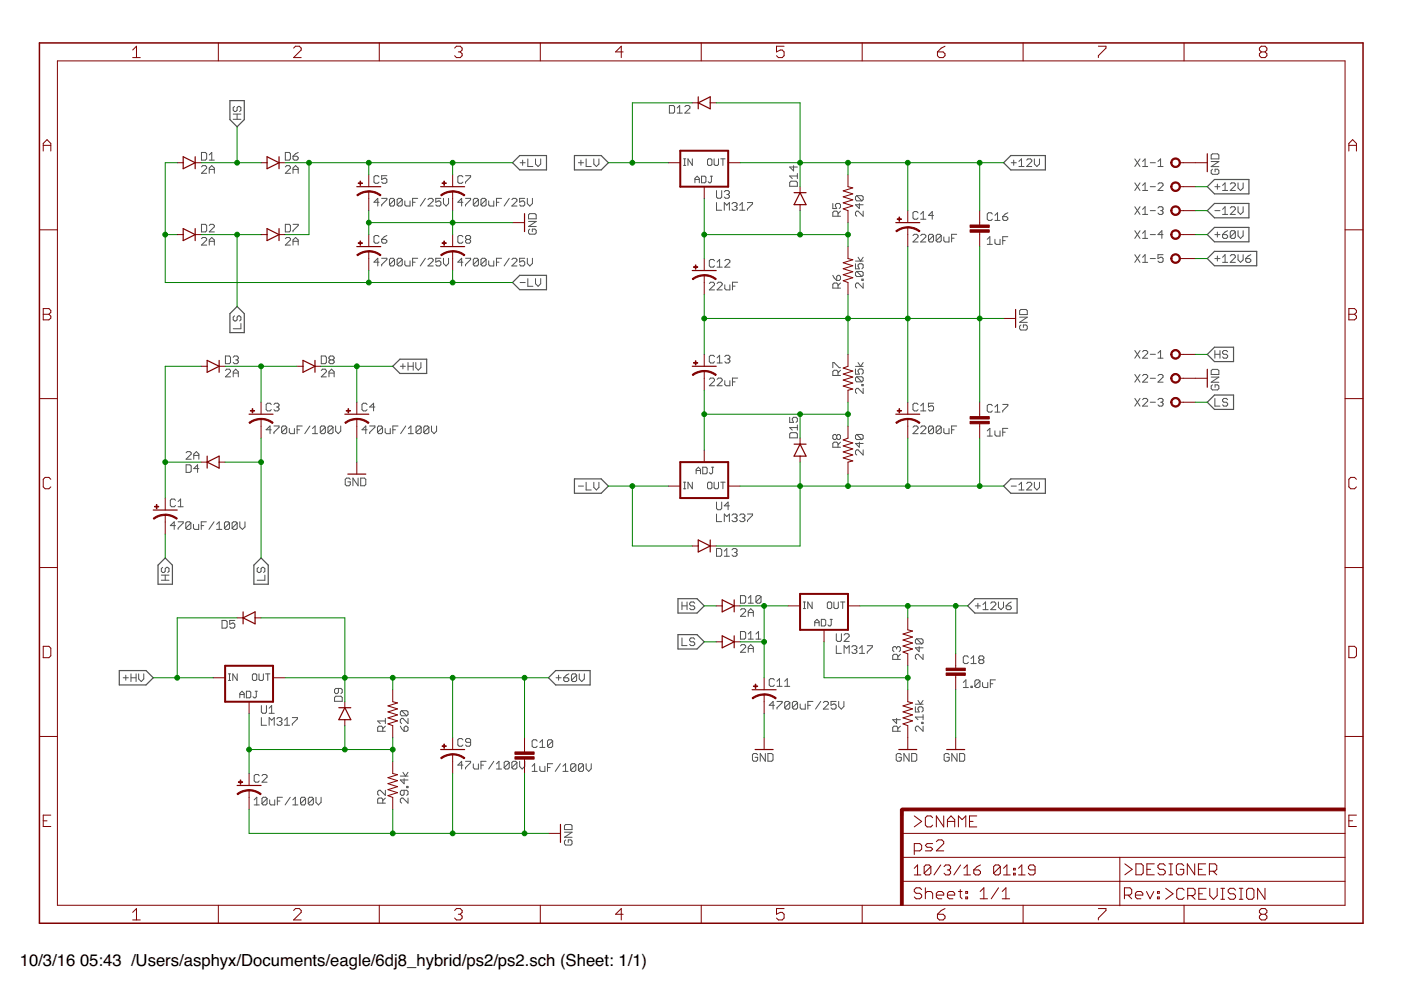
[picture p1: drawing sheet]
<svg xmlns="http://www.w3.org/2000/svg" width="297mm" height="210mm" viewBox="0 0 297 210" stroke-linecap="round" stroke-linejoin="round" font-family="sans-serif">
<defs><g id="words">
<g font-size="3.5">
<text x="4.2" y="204.7">10/3/16</text>
<text x="17" y="204.7">05:43 /Users/asphyx/Documents/eagle/6dj8_hybrid/ps2/ps2.sch (Sheet: 1/1)</text>
</g>
</g></defs>
<g fill="none" stroke="#505050" stroke-width=".21">
<path d="M42.7 35.4l.3-.3h.5l.3 .3v.2l-1.1 1.1h1.1M42.7 32.3h.8l.3 .3v1.1l-.3 .3h-.8zM44.4 36.7v-1.1l.5-.5 .5 .5v1.1M44.4 35.9h1M44.4 34h1M44.4 32.9l.5-.6v1.7M49.4 25.3h1.7M49.4 24.2h1.7M49.7 22.6l-.3 .2v.6l.3 .2h.3l.3-.2v-.6l.2-.2h.3l.3 .2v.6l-.3 .2M50.3 24.2v1.1M60.5 35.4l.3-.3h.5l.3 .3v.2l-1.1 1.1h1.1M60.5 32.3h.8l.3 .3v1.1l-.3 .3h-.8z"/>
<path d="M62.1 35.9h1.1M62.1 33.1h.8l.3 .3v.3l-.3 .3h-.5l-.3-.3zM62.1 36.7v-1.1l.6-.5 .5 .5v1.1M63.2 32.3l-1.1 .8M80.4 37.5l-.3-.2h-.5l-.3 .2v1.1l.3 .3h.5l.3-.3M82 37.3h-1.1v.8l.8-.3 .3 .3v.5l-.3 .3h-.5l-.3-.3M98.1 37.5l-.2-.2h-.6l-.2 .2v1.1l.2 .3h.6l.2-.3M98.7 37.3h1.1v.2l-1.1 1.1v.3M110.3 34.5h1.1M110.8 34v1.1M111.9 33.7v1.6h1.1M113.5 33.7v1.1l.6 .5 .5-.5v-1.1"/>
<path d="M122.6 34.5h1.1M123.2 34v1.1M124.3 33.7v1.6h1M125.9 33.7v1.1l.5 .5 .6-.5v-1.1M141.9 22.4h.8l.3 .2v1.1l-.3 .3h-.8zM143.6 24h1.1M143.6 22.9l.5-.5v1.6M144.9 35.1h.5M144.9 33.7h.5M145.2 33.7v1.4M145.2 22.6l.3-.2h.5l.3 .2v.3l-1.1 1.1h1.1M146.8 33.7v1.4l-.9-1.4v1.4"/>
<path d="M147.3 38.8v-1l.5-.4 .5 .4v1M147.3 38.1h1M148.7 37.4h.7l.3 .2v.9l-.3 .3h-.7zM150 33.9l.2-.2h.5l.2 .2v.9l-.2 .3h-.5l-.2-.3zM150.6 37.4h.5M150.8 37.4v1.1l-.2 .3-.5-.3M151.4 33.7v1.1l.2 .3h.5l.2-.3v-1.1M152.8 33.7h.9M153.3 33.7v1.4M167.7 38.4h1.1l.3 .3v.8h-1.7v-.8zM168.3 35.1v1.1l-.9-.8h1.7M169.1 36.8v1.1"/>
<path d="M169.1 37.3h-1.7l.6 .6M214.4 34.5h1.1M214.9 34v1.1M216 35.3h1.1M216 34.2l.6-.5v1.6M217.7 34l.2-.3h.6l.3 .3v.2l-1.1 1.1h1.1M219.3 33.7v1.1l.5 .5 .6-.5v-1.1M240.6 33.7l1.1 1.6M240.6 38.8l1.1 1.6M241.7 33.7l-1.1 1.6M241.7 38.8l-1.1 1.6M242.3 35.3h1"/>
<path d="M242.3 34.2l.5-.5v1.6M242.3 39.3l.5-.5v1.6M243.9 34.5h1.1M243.9 39.6h1.1M245.5 35.3h1.1M245.5 39l.3-.2h.5l.3 .2v.3l-1.1 1.1h1.1M245.5 34.2l.6-.5v1.6M256.8 32.9l.3-.3h1l.3 .3v.8h-1.6zM256.8 34.2h1.6l-1.6 1.1h1.6M257.1 35.9l-.3 .3v.5l.3 .3h1l.3-.3v-.5l-.3-.3h-.5v.5M257.6 39.6h1.1M258.1 39v1.1"/>
<path d="M259.2 39.3l.5-.5v1.6M260.8 39l.3-.2h.6l.2 .2v.3l-1.1 1.1h1.1M262.5 38.8v1.1l.5 .5 .6-.5v-1.1M42.7 47.6h.8l.3 .2v1.1l-.3 .3h-.8zM42.7 50.6l.3-.2h.5l.3 .2v.3l-1.1 1.1h1.1M44.4 52v-1.1l.5-.5 .5 .5v1.1M44.4 47.8l.2-.2h.6l.2 .2v.3l-1 1.1h1M44.4 51.2h1M60.5 47.6h.8l.3 .2v1.1l-.3 .3h-.8zM60.5 50.6l.3-.2h.5l.3 .2v.3l-1.1 1.1h1.1M62.1 47.6h1.1v.2l-1.1 1.1v.3M62.1 52v-1.1l.6-.5 .5 .5v1.1"/>
<path d="M62.1 51.2h1.1M80.4 42.9h-1.1l.8-.8v1.6M80.4 55.6h-1.1l.8-.8v1.6M80.4 50.2l-.3-.3h-.5l-.3 .3v1.1l.3 .3h.5l.3-.3M80.9 42.1h1.1v.2l-1.1 1.1v.3M80.9 50.8h.8l.3 .2v.3l-.3 .3h-.5l-.3-.3zM80.9 54.8h1.1v.2l-1.1 1.1v.3M82 49.9l-.5 .3-.6 .6M83.7 42.3l-.3-.2h-.6l-.2 .2v1.1M83.7 55l-.3-.2h-.6l-.2 .2v1.1M83.7 42.3v1.1l-.3 .3h-.6l-.2-.3M83.7 55v1.1l-.3 .3h-.6l-.2-.3"/>
<path d="M83.7 42.3l-1.1 1.1M83.7 55l-1.1 1.1M85.3 42.3l-.3-.2h-.5l-.3 .2v1.1M85.3 42.3v1.1l-.3 .3h-.5l-.3-.3M85.3 55l-.3-.2h-.5l-.3 .2v1.1M85.3 55v1.1l-.3 .3h-.5l-.3-.3M85.3 42.3l-1.1 1.1M85.3 55l-1.1 1.1M85.8 42.6v.8l.3 .3h.8v-1.1M85.8 55.3v.8l.3 .3h.8v-1.1M87.5 42.9h.5M87.5 55.6h.5"/>
<path d="M88.6 42.1h-1.1v1.6M88.6 54.8h-1.1v1.6M90.2 42.1l-1.1 1.6M90.2 54.8l-1.1 1.6M90.7 42.3l.3-.2h.6l.2 .2v.3l-1.1 1.1h1.1M90.7 55l.3-.2h.6l.2 .2v.3l-1.1 1.1h1.1M93.5 42.1h-1.1v.8l.5-.3h.3l.3 .3v.5l-.3 .3h-.6l-.2-.3M93.5 54.8h-1.1v.8l.5-.3h.3l.3 .3v.5l-.3 .3h-.6l-.2-.3M94 42.1v1.1l.6 .5 .5-.5v-1.1M94 54.8v1.1l.6 .5 .5-.5v-1.1M98.1 42.9h-1l.8-.8v1.6M98.1 55.6h-1l.8-.8v1.6"/>
<path d="M98.1 50.2l-.2-.3h-.6l-.2 .3v1.1l.2 .3h.6l.2-.3M98.7 42.1h1.1v.2l-1.1 1.1v.3M98.7 54.8h1.1v.2l-1.1 1.1v.3M99 50.8l-.3-.3v-.3l.3-.3h.5l.3 .3v.3l-.3 .3M99 50.8l-.3 .2v.3l.3 .3h.5l.3-.3v-.3l-.3-.2M99 50.8h.5M101.4 42.3l-.2-.2h-.6l-.2 .2v1.1M101.4 42.3v1.1l-.2 .3h-.6l-.2-.3M101.4 55l-.2-.2h-.6l-.2 .2v1.1M101.4 55v1.1l-.2 .3h-.6l-.2-.3M101.4 42.3l-1 1.1M101.4 55l-1 1.1"/>
<path d="M103.1 42.3l-.3-.2h-.5l-.3 .2v1.1M103.1 42.3v1.1l-.3 .3h-.5l-.3-.3M103.1 55l-.3-.2h-.5l-.3 .2v1.1M103.1 55v1.1l-.3 .3h-.5l-.3-.3M103.1 42.3l-1.1 1.1M103.1 55l-1.1 1.1M103.6 42.6v.8l.3 .3h.8v-1.1M103.6 55.3v.8l.3 .3h.8v-1.1M105.3 42.9h.5M105.3 55.6h.5M106.3 42.1h-1v1.6M106.3 54.8h-1v1.6"/>
<path d="M108 42.1l-1.1 1.6M108 54.8l-1.1 1.6M108.5 42.3l.3-.2h.5l.3 .2v.3l-1.1 1.1h1.1M108.5 55l.3-.2h.5l.3 .2v.3l-1.1 1.1h1.1M110.3 59.9h1.1M111.3 42.1h-1.1v.8l.5-.3h.3l.3 .3v.5l-.3 .3h-.6l-.2-.3M111.3 54.8h-1.1v.8l.5-.3h.3l.3 .3v.5l-.3 .3h-.6l-.2-.3M111.8 42.1v1.1l.5 .5 .6-.5v-1.1M111.8 54.8v1.1l.5 .5 .6-.5v-1.1M111.9 59.1v1.6h1.1M112.1 46.9h1.6l-1.6 1.1h1.6M112.3 48.6l-.2 .3v.5l.2 .3h1.1l.3-.3v-.5l-.3-.3h-.5v.5"/>
<path d="M112.3 45.3h1.1l.3 .3v.8h-1.6v-.8zM113.5 59.1v1.1l.6 .5 .5-.5v-1.1M151.5 55.3l-.3-.3h-.5l-.3 .3v1.1l.3 .2h.5l.3-.2M151.9 40.4v1.4l.3 .2h.5l.3-.2v-1.4M151.9 42.9v1.7h1.1M152 56.6h1.1M152 55.6l.6-.6v1.6M153.6 44.6v-1.7l.5 .6 .5-.6v1.7M153.6 40.7l.2-.3h.6l.2 .3v.3l-.2 .2M153.7 55.3l.2-.3h.6l.2 .3v.3l-1 1h1M154.1 41.2h.3M154.4 41.2l.2 .3v.3l-.2 .2h-.6l-.2-.2"/>
<path d="M155.2 43.2l.3-.3h.5l.3 .3v.3l-.3 .3M155.7 43.8h.3M156 43.8l.3 .2v.3l-.3 .3h-.5l-.3-.3M156.4 59.8h-1.1v1.7M156.8 44.6h1.1M156.8 43.5l.6-.6v1.7M158.5 42.9h1.1v.3l-1.1 1.1v.3M176.6 43.1v1.1h.8l-.3-.5v-.3l.3-.3h.5l.3 .3v.5l-.3 .3M176.6 58.4l.8 1.1M177.4 58.6l.3-.2h.2l.3 .2v.6l-.3 .3h-.5zM177.7 45.8v-.8l-.3-.2h-.6l-.2 .2v.8h1.6M178.2 44.8l-.5 .5"/>
<path d="M181.4 55.9v1.1h.8l-.3-.5v-.3l.3-.3h.5l.3 .3v.5l-.3 .3M181.4 55.4h1.6M181.7 41.5h1l.3 .3v.5l-.3 .3M181.7 57.6h1l.3 .2v.6l-.3 .2M181.7 41.5l-.3 .3v.5l.3 .3h1M181.7 57.6l-.3 .2v.6l.3 .2h1M181.7 41.5l1 1.1M181.7 57.6l1 1M181.9 54.5l.6 .9 .5-.9M182.2 43.1v1.1l-.8-.8h1.6M182.7 59.2h.3v.3h-.3zM183 44.8v1l-1.1-1h-.2l-.3 .2v.6l.3 .2"/>
<path d="M193.6 50l.2-.3h.6l.2 .3v.2l-1 1.1h1M194.6 45.1l-.2-.2h-.6l-.2 .2v1.1l.2 .3h.6l.2-.3M195.2 50l.3-.3h.5l.3 .3v.2l-1.1 1.1h1.1M195.2 46.5h1.1M195.2 45.4l.5-.5v1.6M197.9 50l-.2-.3h-.6l-.3 .3v1M197.9 50v1l-.2 .3h-.6l-.3-.3M197.9 50l-1.1 1M197.9 45.7h-1.1l.9-.8v1.6M199.6 50l-.3-.3h-.5l-.3 .3v1M199.6 50v1l-.3 .3h-.5l-.3-.3M199.6 50l-1.1 1"/>
<path d="M200.1 50.2v.8l.3 .3h.8v-1.1M201.8 50.5h.5M202.8 49.7h-1v1.6M209.3 50.7l.6-.5v1.6M209.3 51.8h1.1M210.4 45.4l-.3-.3h-.5l-.3 .3v1.1l.3 .2h.5l.3-.2M210.9 50.7v.8l.3 .3h.8v-1.1M210.9 46.7h1.1M210.9 45.7l.6-.6v1.6M212.6 45.9h.8l.3 .3v.3l-.3 .2h-.5l-.3-.2zM212.6 51h.5M213.7 50.2h-1.1v1.6"/>
<path d="M213.7 45.1l-.6 .3-.5 .5M240.6 43.8l1.1 1.7M240.6 48.9l1.1 1.6M240.6 54l1.1 1.6M241.7 43.8l-1.1 1.7M241.7 48.9l-1.1 1.6M241.7 54l-1.1 1.6M242.3 55.6h1M242.3 40.4h1M242.3 44.4l.5-.6v1.7M242.3 49.5l.5-.6v1.6M242.3 54.5l.5-.5v1.6"/>
<path d="M242.3 45.5h1M242.3 50.5h1M243.9 44.7h1.1M243.9 49.7h1.1M243.9 54.8h1.1M245.5 44.1l.3-.3h.5l.3 .3v.3l-.3 .3M246.1 44.7h.2M246.3 44.7l.3 .2v.3l-.3 .3h-.5l-.3-.3M246.6 54h-1.1v.8l.6-.3h.2l.3 .3v.6l-.3 .2h-.5l-.3-.2M246.6 49.7h-1.1l.8-.8v1.6M257.6 44.7h1.1M257.6 49.7h1.1"/>
<path d="M257.6 54.8h1.1M258.1 49.2v1.1M258.1 54.3v1.1M259.2 55.6h1.1M259.2 40.4h1.1M259.2 45.5h1.1M259.2 49.7h.8l.3 .3v.3l-.3 .2h-.5l-.3-.2zM259.2 44.4l.5-.6v1.7M259.2 54.5l.5-.5v1.6M260.3 48.9l-.6 .3-.5 .5M260.8 54.3l.3-.3h.6l.2 .3v.2l-1.1 1.1h1.1M260.8 44.1l.3-.3h.6l.2 .3v.3l-1.1 1.1h1.1"/>
<path d="M261.9 49.2v1.1l-.2 .2h-.6l-.3-.2M261.9 49.2l-.2-.3h-.6l-.3 .3v1.1M261.9 49.2l-1.1 1.1M262.5 43.8v1.1l.5 .6 .6-.6v-1.1M262.5 48.9v1.1l.5 .5 .6-.5v-1.1M262.5 54v1.1l.5 .5 .6-.5v-1.1M264.1 54.8h.8l.3 .3v.3l-.3 .2h-.5l-.3-.2zM265.2 54l-.6 .3-.5 .5M47.8 78.5l.3-.2h.5l.3 .2v.3l-1.1 1.1h1.1M47.8 75.5h.8l.3 .3v1l-.3 .3h-.8zM49.4 75.8l.3-.3h.5l.3 .3v.2l-.3 .3M49.4 79.9v-1.1l.6-.5 .5 .5v1.1"/>
<path d="M49.4 79.1h1.1M49.7 67l-.3 .2v.6l.3 .3h.3l.3-.3v-.6l.2-.2h.3l.3 .2v.6l-.3 .3M50 76.3h.2M50.2 76.3l.3 .3v.2l-.3 .3h-.5l-.3-.3M51.1 68.6v1.1h-1.7M68.1 78.5l.3-.2h.5l.3 .2v.3l-1.1 1.1h1.1M68.1 75.5h.8l.3 .3v1l-.3 .3h-.8zM69.7 79.1h1.1M69.7 79.9v-1.1l.6-.5 .5 .5v1.1M70 76.3l-.3-.3v-.2l.3-.3h.6l.2 .3v.2l-.2 .3M70 76.3l-.3 .3v.2l.3 .3h.6l.2-.3v-.2l-.2-.3M70 76.3h.6"/>
<path d="M84.9 77.7h1.1M85.4 77.1v1.1M86.5 76.9v1.6M86.5 77.7h1.1M87.6 76.9v1.6M88.2 76.9v1l.5 .6 .5-.6v-1M150.4 60.1l.3-.3h.5l.3 .3v.3l-1.1 1.1h1.1M151.5 75.6l-.3-.3h-.5l-.3 .3v1.1l.3 .3h.5l.3-.3M152 60.1l.3-.3h.5l.3 .3v.3l-1.1 1.1h1.1M152 75.9l.6-.6v1.7M152 77h1.1M153.7 60.4v.8l.2 .3h.8v-1.1"/>
<path d="M153.7 75.6l.2-.3h.6l.2 .3v.3l-.2 .2M154.2 76.1h.3M154.5 76.1l.2 .3v.3l-.2 .3h-.6l-.2-.3M155.3 60.7h.6M176.6 78v-1.1h.2l1.1 1.1h.3M177.7 61.1v-.8l-.3-.3h-.6l-.2 .3v.8h1.6M177.7 79.6v-.8l-.3-.3h-.6l-.2 .3v.8h1.6M178.2 60l-.5 .5M178.2 78.5l-.5 .6M181.4 78.2v1.1h.8l-.3-.5v-.3l.3-.3h.5l.3 .3v.6l-.3 .2M181.4 77.7h1.6M181.7 79.9h1l.3 .3v.5l-.3 .3"/>
<path d="M181.7 79.9l-.3 .3v.5l.3 .3h1M181.7 79.9l1 1.1M181.9 76.9l.6 .8 .5-.8M183 60v1.1l-1.1-1.1h-.2l-.3 .3v.5l.3 .3M216.2 67.2h1.6l-1.6 1.1h1.6M216.5 68.9l-.3 .3v.5l.3 .3h1l.3-.3v-.5l-.3-.3h-.5v.5M216.5 65.6h1l.3 .3v.8h-1.6v-.8zM240.6 74.3l1.1 1.6M240.6 79.4l1.1 1.6M241.7 74.3l-1.1 1.6M241.7 79.4l-1.1 1.6M242.3 79.7l.2-.3h.6l.2 .3v.2l-1 1.1h1"/>
<path d="M242.3 74.6l.2-.3h.6l.2 .3v.3l-1 1h1M243.9 75.1h1.1M245.5 79.7l.3-.3h.5l.3 .3v.2l-1.1 1.1h1.1M245.5 74.9l.6-.6v1.6M245.5 75.9h1.1M256.8 79.9h1.6l-1.6 1.1h1.6M257.1 78.3h1l.3 .3v.8h-1.6v-.8zM257.6 74.3v1.6M257.6 75.1h1.1M258.7 74.3v1.6M260.3 74.6l-.3-.3h-.5l-.3 .3v.3l.3 .2h.5l.3 .3v.3l-.3 .2h-.5l-.3-.2M39.5 96l.2-.2h.6l.2 .2v.3l-1 1.1h1"/>
<path d="M39.5 98.6h.8l.2 .2v1.1l-.2 .3h-.8zM41.1 97.4v-1.1l.5-.5 .6 .5v1.1M41.1 96.6h1.1M42.2 99.4h-1.1l.8-.8v1.6M57.5 91.1h-1.1l.9-.8v1.6M57.5 85.8l-.2-.3h-.6l-.3 .3v1l.3 .3h.6l.2-.3M58.1 90.3h1.1v.3l-1.1 1.1v.2M58.1 85.8l.2-.3h.6l.3 .3v.2l-.3 .3M58.6 86.3h.3M58.9 86.3l.3 .3v.2l-.3 .3h-.6l-.2-.3M60.8 90.6l-.3-.3h-.5l-.3 .3v1.1M60.8 90.6v1.1l-.3 .2h-.5l-.3-.2"/>
<path d="M60.8 90.6l-1.1 1.1M61.3 90.8v.9l.3 .2h.8v-1.1M63 91.1h.5M64.1 90.3h-1.1v1.6M65.7 90.3l-1.1 1.6M66.3 91.9h1M66.3 90.8l.5-.5v1.6M69 90.6l-.3-.3h-.5l-.3 .3v1.1M69 90.6v1.1l-.3 .2h-.5l-.3-.2M69 90.6l-1.1 1.1M70.6 90.6l-.3-.3h-.5l-.3 .3v1.1M70.6 90.6v1.1l-.3 .2h-.5l-.3-.2"/>
<path d="M70.6 90.6l-1.1 1.1M71.2 90.3v1.1l.5 .5 .5-.5v-1.1M77.8 91.1h-1l.8-.8v1.6M77.8 85.8l-.2-.3h-.6l-.2 .3v1l.2 .3h.6l.2-.3M78.4 90.3h1.1v.3l-1.1 1.1v.2M79.5 86.3h-1.1l.8-.8v1.6M81.1 90.6l-.3-.3h-.5l-.3 .3v1.1M81.1 90.6v1.1l-.3 .2h-.5l-.3-.2M81.1 90.6l-1.1 1.1M81.7 90.8v.9l.2 .2h.8v-1.1M83.3 91.1h.5M84.4 90.3h-1.1v1.6"/>
<path d="M86 90.3l-1.1 1.6M86.6 91.9h1.1M86.6 90.8l.5-.5v1.6M89.3 90.6l-.3-.3h-.5l-.3 .3v1.1M89.3 90.6v1.1l-.3 .2h-.5l-.3-.2M89.3 90.6l-1.1 1.1M90.9 90.6l-.2-.3h-.6l-.2 .3v1.1M90.9 90.6v1.1l-.2 .2h-.6l-.2-.2M90.9 90.6l-1 1.1M91.5 90.3v1.1l.5 .5 .6-.5v-1.1M147.6 99.8h.9M149 99.1h.7l.2 .2v.9l-.2 .3h-.7z"/>
<path d="M150.4 80.4l.3-.2h.5l.3 .2v.3l-1.1 1.1h1.1M150.9 99.1h.4M151.1 99.1v1.1l-.2 .3-.5-.3M152 80.4l.3-.2h.5l.3 .2v.3l-1.1 1.1h1.1M153.7 80.7v.8l.2 .3h.8v-1.1M155.3 81h.6M156.4 80.2h-1.1v1.6M167.4 88.5v1.1h.9l-.3-.6v-.2l.3-.3h.5l.3 .3v.5l-.3 .3M167.7 91.7h1.1l.3 .3v.8h-1.7v-.8zM169.1 90.1v1.1M169.1 90.7h-1.7l.6 .5M177.4 92.4l-.3-.3h-.3l-.2 .3v.5l.2 .3h.3l.3-.3"/>
<path d="M177.4 92.4l.3-.3h.2l.3 .3v.5l-.3 .3h-.2l-.3-.3M177.4 92.4v.5M177.7 94.8v-.8l-.3-.3h-.6l-.2 .3v.8h1.6M178.2 93.7l-.5 .6M181.7 92.1h1l.3 .3v.5l-.3 .3M181.7 92.1l-.3 .3v.5l.3 .3h1M181.7 92.1l1 1.1M182.2 93.7v1.1l-.8-.8h1.6M182.7 81.5h.3v.3h-.3zM183 82.3v1.1l-1.1-1.1h-.2l-.3 .3v.5l.3 .3M183 95.4v1.1l-1.1-1.1h-.2l-.3 .3v.5l.3 .3M193.6 90.6l.2-.3h.6l.2 .3v.2l-1 1.1h1"/>
<path d="M194.6 85.8l-.2-.3h-.6l-.2 .3v1l.2 .3h.6l.2-.3M195.2 90.6l.3-.3h.5l.3 .3v.2l-1.1 1.1h1.1M195.2 87.1h1.1M195.2 86l.5-.5v1.6M197.9 90.6l-.2-.3h-.6l-.3 .3v1.1M197.9 90.6v1.1l-.2 .2h-.6l-.3-.2M197.9 85.5h-1.1v.8l.6-.3h.3l.2 .3v.5l-.2 .3h-.6l-.3-.3M197.9 90.6l-1.1 1.1M199.6 90.6l-.3-.3h-.5l-.3 .3v1.1M199.6 90.6v1.1l-.3 .2h-.5l-.3-.2M199.6 90.6l-1.1 1.1M200.1 90.8v.9l.3 .2h.8v-1.1"/>
<path d="M201.8 91.1h.5M202.8 90.3h-1v1.6M209.3 91.4l.6-.6v1.7M209.3 92.5h1.1M210.4 86l-.3-.3h-.5l-.3 .3v1.1l.3 .3h.5l.3-.3M210.9 91.4v.8l.3 .3h.8v-1.1M210.9 86.3l.6-.6v1.7M210.9 87.4h1.1M212.6 85.7h1.1v.3l-1.1 1.1v.3M212.6 91.6h.5M213.7 90.8h-1.1v1.7M240.6 84.5l1.1 1.6"/>
<path d="M241.7 84.5l-1.1 1.6M242.3 84.8l.2-.3h.6l.2 .3v.2l-1 1.1h1M243.9 80.2h1.1M243.9 85.3h1.1M245.5 84.8l.3-.3h.5l.3 .3v.2l-.3 .3M246.1 85.3h.2M246.3 85.3l.3 .3v.2l-.3 .3h-.5l-.3-.3M257.1 81.6l-.3 .3v.5l.3 .3h1l.3-.3v-.5l-.3-.3h-.5v.5M257.6 84.5v1.6h1.1M260.3 84.8l-.3-.3h-.5l-.3 .3v.2l.3 .3h.5l.3 .3v.2l-.3 .3h-.5l-.3-.3M37.2 111.4h-1.1l.8-.8v1.6M37.2 106.1l-.3-.3h-.5l-.3 .3v1.1l.3 .2h.5l.3-.2"/>
<path d="M37.8 110.6h1v.3l-1 1.1v.2M37.8 107.4h1M37.8 106.3l.5-.5v1.6M40.5 110.9l-.3-.3h-.5l-.3 .3v1.1M40.5 110.9v1.1l-.3 .2h-.5l-.3-.2M40.5 110.9l-1.1 1.1M41 111.2v.8l.3 .2h.8v-1M42.7 111.4h.5M43.8 110.6h-1.1v1.6M45.4 110.6l-1.1 1.6M45.9 112.2h1.1M45.9 111.2l.6-.6v1.6"/>
<path d="M48.7 110.9l-.3-.3h-.6l-.2 .3v1.1M48.7 110.9v1.1l-.3 .2h-.6l-.2-.2M48.7 110.9l-1.1 1.1M50.3 110.9l-.3-.3h-.5l-.3 .3v1.1M50.3 110.9v1.1l-.3 .2h-.5l-.3-.2M50.3 110.9l-1.1 1.1M50.8 110.6v1.1l.6 .5 .5-.5v-1.1M74.3 101.6l-.3-.2h-.5l-.3 .2v1.1l.3 .3h.5l.3-.3v-.5h-.6M75.9 101.4v1.6l-1.1-1.6v1.6M76.5 101.4h.8l.3 .2v1.1l-.3 .3h-.8zM122.6 103.1h1.1M124.3 102.3v1.6h1"/>
<path d="M125.9 102.3v1l.5 .6 .6-.6v-1M144.9 103.6h.5M144.9 102.2h.5M145.2 102.2v1.4M146.8 102.2v1.4l-.9-1.4v1.4M147.6 100.5v-1l.5-.4 .4 .4v1M150.2 102.2h.5l.2 .3v.9l-.2 .2h-.5l-.2-.2v-.9zM151.4 102.2v1.2l.2 .2h.5l.2-.2v-1.2M151.9 109v1.6h1.1M151.9 106.4v1.4l.3 .3h.5l.3-.3v-1.4M151.9 116.3h.8l.3 .3v1.1l-.3 .2h-.8zM152.8 102.2h.9"/>
<path d="M153.3 102.2v1.4M153.6 110.6v-1.6l.5 .5 .5-.5v1.6M153.6 117.9h1M153.6 116.9l.5-.6v1.6M154.6 107.3h-1l.8-.9v1.7M155.2 109.2l.3-.2h.5l.3 .2v.3l-.3 .3M155.2 116.6l.3-.3h.5l.3 .3v.3l-.3 .2M155.7 109.8h.3M155.7 117.1h.3M156 109.8l.3 .3v.2l-.3 .3h-.5l-.3-.3M156 117.1l.3 .3v.3l-.3 .2h-.5l-.3-.2M156.8 109.2l.3-.2h.5l.3 .2v.3l-.3 .3"/>
<path d="M157.4 109.8h.2M157.6 109.8l.3 .3v.2l-.3 .3h-.5l-.3-.3M158.5 109h1.1v.2l-1.1 1.1v.3M214.4 103.1h1.1M216 103.9h1.1M216 102.8l.6-.5v1.6M217.7 102.5l.2-.2h.6l.3 .2v.3l-1.1 1.1h1.1M219.3 102.3v1l.5 .6 .6-.6v-1M34.2 123h1.6M34.2 121.9h1.6M34.5 120.3l-.3 .3v.5l.3 .3h.3l.2-.3v-.5l.3-.3h.3l.2 .3v.5l-.2 .3M35 121.9v1.1"/>
<path d="M47.1 131.6h.8l.3 .2v1.1l-.3 .3h-.8zM49.8 131.6h-1.1v.8l.6-.3h.2l.3 .3v.5l-.3 .3h-.5l-.3-.3M54.8 120.3l-.3 .3v.5l.3 .3h.3l.3-.3v-.5l.2-.3h.3l.3 .3v.5l-.3 .3M56.2 121.9v1.1h-1.7M144.6 127.6v1.7M144.6 135.3v1.6h1.1M144.6 128.5h1.1M145.7 127.6v1.7M147.3 127.9l-.3-.3h-.5l-.3 .3v.3l.3 .3h.5l.3 .2v.3l-.3 .3h-.5l-.3-.3M147.3 135.5l-.3-.2h-.5l-.3 .2v.3l.3 .3h.5l.3 .3v.2l-.3 .3h-.5l-.3-.3M157 129.3l.3-.2h.5l.3 .2v.3l-1.1 1.1h1.1M157 126.3h.8l.3 .2v1.1l-.3 .3h-.8z"/>
<path d="M157 133.9h.8l.3 .3v1.1l-.3 .2h-.8zM157 136.9l.3-.2h.5l.3 .2v.3l-1.1 1.1h1.1M158.6 130.7v-1.1l.6-.5 .5 .5v1.1M158.6 138.3v-1.1l.6-.5 .5 .5v1.1M158.6 129.9h1.1M158.6 137.5h1.1M158.6 127.9h1.1M158.6 126.8l.6-.5v1.6M158.6 134.4l.6-.5v1.6M158.6 135.5h1.1M160.3 135.5h1.1M160.3 134.4l.5-.5v1.6"/>
<path d="M161.4 126.5v1.1l-.3 .3h-.6l-.2-.3M161.4 126.5l-.3-.2h-.6l-.2 .2v1.1M161.4 126.5l-1.1 1.1M170.3 129h.5M170.3 127.6h.5M170.6 127.6v1.4M172.2 127.6v1.4l-.9-1.4v1.4M172.7 132.7v-.9l.5-.5 .5 .5v.9M172.7 132h1M174.1 131.3h.7l.3 .3v.9l-.3 .2h-.7zM175.4 127.9l.2-.3h.5l.2 .3v.9l-.2 .2h-.5l-.2-.2zM176 131.3h.5"/>
<path d="M176.2 131.3v1.2l-.2 .2-.5-.2M176.8 127.6v1.2l.2 .2h.5l.2-.2v-1.2M177.3 134.4v1.3l.3 .3h.5l.3-.3v-1.3M177.3 136.9v1.6h1.1M178.2 127.6h.9M178.7 127.6v1.4M179 138.5v-1.6l.5 .6 .5-.6v1.6M179 134.6l.2-.2h.6l.2 .2v.3l-1 1.1h1M180.6 137.2l.3-.3h.5l.3 .3v.3l-.3 .2M181.1 137.7h.3M181.4 137.7l.3 .3v.3l-.3 .2h-.5l-.3-.2M182.2 138.5h1.1"/>
<path d="M182.2 137.5l.6-.6v1.6M183.9 136.9h1.1v.3l-1.1 1.1v.2M190.1 137.4l-.3-.3h-.3l-.2 .3v.5l.2 .3M190.1 137.4l.3-.3h.2l.3 .3v.5l-.3 .3M190.1 137.4v.2M190.4 139.8v-.8l-.3-.3h-.6l-.2 .3v.8h1.6M190.9 138.7l-.5 .6M194.4 135.4h1l.3 .3v.6l-.3 .2M194.4 135.4l-.3 .3v.6l.3 .2h1M194.4 135.4l1 1.1M194.9 137.1v1.1l-.8-.8h1.6M195.7 138.7v1.1l-1.1-1.1h-.2l-.3 .3v.5l.3 .3"/>
<path d="M205.3 139.3l-.3-.2h-.5l-.3 .2v1.1l.3 .3h.5l.3-.3M205.9 139.6l.5-.5v1.6M206.8 128.5h1.1M207.3 127.9v1.1M207.8 139.9l-.3-.3v-.3l.3-.2h.5l.3 .2v.3l-.3 .3M207.8 139.9l-.3 .2v.3l.3 .3h.5l.3-.3v-.3l-.3-.2M207.8 139.9h.5M208.4 129.3h1.1M208.4 128.2l.6-.6v1.7M210.1 127.9l.2-.3h.6l.2 .3v.3l-1 1.1h1M211.7 127.6v1.1l.5 .6 .6-.6v-1.1M213.3 128.5h.8l.3 .2v.3l-.3 .3h-.5l-.3-.3z"/>
<path d="M214.4 127.6l-1.1 .9M26.1 143.7h1.1M26.7 143.2v1M27.8 143.7h1.1M27.8 142.9v1.6M28.9 142.9v1.6M29.4 142.9v1.1l.6 .5 .5-.5v-1.1M48.4 144.3h.5M48.4 142.9h.5M48.7 142.9v1.4M50.3 142.9v1.4l-.9-1.4v1.4M50.8 148v-1l.5-.4 .5 .4v1"/>
<path d="M50.8 147.3h1M52.2 146.6h.7l.3 .2v.9l-.3 .3h-.7zM53.5 143.1l.2-.2h.5l.2 .2v.9l-.2 .3h-.5l-.2-.3zM54.1 146.6h.5M54.3 146.6v1.1l-.2 .3-.5-.3M54.9 142.9v1.1l.2 .3h.5l.2-.3v-1.1M55.4 149.6v1.4l.3 .2h.5l.3-.2v-1.4M55.4 152.1v1.7h1.1M56.3 142.9h.9M56.8 142.9v1.4M57.1 153.8v-1.7l.5 .6 .5-.6v1.7M57.1 151.2h1"/>
<path d="M57.1 150.2l.5-.6v1.6M58.7 152.4l.3-.3h.5l.3 .3v.3l-.3 .3M59.2 153h.3M59.5 153l.3 .2v.3l-.3 .3h-.5l-.3-.3M60.3 153.8h1.1M60.3 152.7l.6-.6v1.7M62 152.1h1.1v.3l-1.1 1.1v.3M70.9 147.9l.3-.3h1.1l.3 .3v.8h-1.7zM71.8 146v.8l-.3 .3h-.3l-.3-.3v-.6l.3-.2h1.1l.3 .2v.6l-.3 .3M81.2 155v-.8l-.3-.2h-.6l-.2 .2v.8h1.6M81.7 152.3v1.1M81.7 154l-.5 .5"/>
<path d="M81.7 152.9h-1.6l.5 .5M84.9 154l.8 1M85.2 150.7h1l.3 .3v.5l-.3 .3M85.2 150.7l-.3 .3v.5l.3 .3h1M85.2 150.7l1 1.1M85.7 154.2l.3-.2h.2l.3 .2v.6l-.3 .2h-.5zM86.5 152.3v1.1l-1.1-1.1h-.2l-.3 .3v.5l.3 .3M98.1 156.9l-.2-.3h-.6l-.2 .3v1l.2 .3h.6l.2-.3M99.8 157.4h-.8l-.3-.3v-.2l.3-.3h.5l.3 .3v1l-.3 .3h-.5l-.3-.3M113.9 157.1l-.3-.3h-.5l-.3 .3v1.1l.3 .3h.5l.3-.3M114.4 157.4l.6-.6v1.7M114.4 158.5h1.1"/>
<path d="M117.2 157.1l-.3-.3h-.5l-.3 .3v1.1M117.2 157.1v1.1l-.3 .3h-.5l-.3-.3M117.2 157.1l-1.1 1.1M117.9 143.7h1.1M118.4 143.2v1M119.5 143.7h.8l.3 .3v.2l-.3 .3h-.5l-.3-.3zM120.6 142.9l-1.1 .8M122.3 143.2l-.3-.3h-.6l-.2 .3v1M122.3 143.2v1l-.3 .3h-.6l-.2-.3M122.3 143.2l-1.1 1M122.8 142.9v1.1l.5 .5 .6-.5v-1.1M162.3 159.8v1.6l-1.1-1.6v1.6"/>
<path d="M162.8 159.8h.8l.3 .2v1.1l-.3 .3h-.8zM164.2 149.5h-1.1l.8-.8v1.6M164.2 144.2l-.3-.3h-.5l-.3 .3v1l.3 .3h.5l.3-.3M164.7 148.7h1.1v.3l-1.1 1.1v.2M164.7 145.5h1.1M164.7 144.4l.6-.5v1.6M166.4 145.5h1M166.4 144.4l.5-.5v1.6M167.4 149l-.2-.3h-.6l-.2 .3v1.1M167.4 149v1.1l-.2 .2h-.6l-.2-.2M167.4 149l-1 1.1M169.1 149l-.3-.3h-.5l-.3 .3v1.1"/>
<path d="M169.1 149v1.1l-.3 .2h-.5l-.3-.2M169.1 149l-1.1 1.1M169.7 149.3v.8l.2 .2h.8v-1M171.3 149.5h.5M172.4 148.7h-1.1v1.6M174 148.7l-1.1 1.6M174.6 149l.2-.3h.6l.2 .3v.3l-1 1h1M177.3 148.7h-1.1v.8l.5-.2h.3l.3 .2v.6l-.3 .2h-.5l-.3-.2M177.8 148.7v1.1l.6 .5 .5-.5v-1.1M190.1 152.3v1.1l-.8-.8h1.6M190.4 155v-.8l-.3-.2h-.6l-.2 .2v.8h1.6M190.9 154l-.5 .5"/>
<path d="M192.7 159.8v1.6l-1.1-1.6v1.6M193.3 159.8h.8l.3 .2v1.1l-.3 .3h-.8zM194.1 149.9v1.1h.8l-.3-.6v-.3l.3-.2h.5l.3 .2v.6l-.3 .3M194.1 149.3h1.6M194.6 148.5l.6 .8 .5-.8M195.4 153.1h.3v.3h-.3zM195.7 154v1l-1.1-1h-.2l-.3 .2v.6l.3 .2M195.7 151.5v1.1M195.7 152h-1.6l.5 .6M202.9 159.8v1.6l-1.1-1.6v1.6M203.5 159.8h.8l.2 .2v1.1l-.2 .3h-.8zM204.2 144.7l.6-.6v1.7"/>
<path d="M204.2 145.8h1.1M205.9 145.5h.2v.3h-.2zM205.9 140.7h1.1M207.8 144.4l-1.1 1.1M207.8 144.4v1.1l-.3 .3h-.5l-.3-.3M207.8 144.4l-.3-.3h-.5l-.3 .3v1.1M208.3 144.7v.8l.3 .3h.8v-1.1M210 145h.5M211.1 144.1h-1.1v1.7M53.9 169.6l.5-.6v1.7M53.9 170.7h1.1M55 164.5l-.3-.3h-.5l-.3 .3v1.1l.3 .2h.5l.3-.2"/>
<path d="M55.5 164.5l.3-.3h.5l.3 .3v.3l-1.1 1h1.1M56.6 169.3v1.1l-.3 .3h-.5l-.3-.3M56.6 169.3l-.3-.3h-.5l-.3 .3v1.1M56.6 169.3l-1.1 1.1M57.2 169.6v.8l.2 .3h.9v-1.1M58.8 169.8h.6M59.9 169h-1.1v1.7M61.5 169l-1 1.7M62.1 170.7h1.1M62.1 169.6l.5-.6v1.7M64.8 169.3v1.1l-.3 .3h-.5l-.3-.3M64.8 169.3l-.3-.3h-.5l-.3 .3v1.1"/>
<path d="M64.8 169.3l-1.1 1.1M66.4 169.3v1.1l-.2 .3h-.6l-.2-.3M66.4 169.3l-.2-.3h-.6l-.2 .3v1.1M66.4 169.3l-1 1.1M67 169v1.1l.5 .6 .6-.6v-1.1M81.2 170.3v-.8l-.3-.3h-.6l-.2 .3v.8h1.6M81.7 167.6v1l-1.1-1h-.3l-.2 .2v.6l.2 .2M81.7 169.2l-.5 .5M84.9 164.5h1.6M85.4 163.7l.6 .8 .5-.8M85.7 167.6v.8l-.3 .2h-.2l-.3-.2v-.6l.3-.2h1l.3 .2v.6l-.3 .2M85.7 165.1v1.1l-.8-.8h1.6"/>
<path d="M86.2 166.7h.3v.3h-.3zM86.5 169.2v1.1l-1.1-1.1h-.2l-.3 .3v.5l.3 .3M98.1 162.2h-1l.8-.8v1.6M98.7 161.4h1.1v.3l-1.1 1.1v.2M100.4 162v.8l.2 .2h.8v-1M102 162.2h.5M103.1 161.4h-1.1v1.6M104.7 161.4l-1.1 1.6M105.3 163h1M105.3 162l.5-.6v1.6M108 161.7l-.3-.3h-.5l-.3 .3v1.1M108 161.7v1.1l-.3 .2h-.5l-.3-.2"/>
<path d="M108 161.7l-1.1 1.1M109.6 161.7v1.1l-.3 .2h-.5l-.3-.2M109.6 161.7l-.3-.3h-.5l-.3 .3v1.1M109.6 161.7l-1.1 1.1M110.2 161.4v1.1l.5 .5 .6-.5v-1.1M112.8 162.5l.5-.6v1.7M112.8 163.6h1.1M114.4 162.5v.8l.3 .3h.8v-1.1M116.1 162.7h.5M117.2 161.9h-1.1v1.7M118.8 161.9l-1.1 1.7M119.4 163.6h1"/>
<path d="M119.4 162.5l.5-.6v1.7M119.7 176.4h1.6l-1.6 1.1h1.6M119.9 178.1l-.2 .3v.5l.2 .3h1.1l.3-.3v-.5l-.3-.3h-.5v.5M119.9 174.8h1.1l.3 .3v.8h-1.6v-.8zM122.1 162.2v1.1l-.3 .3h-.5l-.3-.3M122.1 162.2l-.3-.3h-.5l-.3 .3v1.1M122.1 162.2l-1.1 1.1M123.7 162.2v1.1l-.3 .3h-.5l-.3-.3M123.7 162.2l-.3-.3h-.5l-.3 .3v1.1M123.7 162.2l-1.1 1.1M124.3 161.9v1.1l.5 .6 .5-.6v-1.1M160.6 160l-.2-.2h-.6l-.3 .2v1.1l.3 .3h.6l.2-.3v-.5h-.5"/>
<path d="M191.1 160l-.3-.2h-.5l-.3 .2v1.1l.3 .3h.5l.3-.3v-.5h-.5M201.3 160l-.3-.2h-.6l-.2 .2v1.1l.2 .3h.6l.3-.3v-.5h-.6"/>
</g>
<g fill="none" stroke="#505050" stroke-width=".25">
<path d="M48.7 21.3h3.1v4.1l-1.5 1.5-1.6-1.5zM108.7 34.5l1.5-1.5h5.7v3h-5.7zM121.8 33h5.7l1.5 1.5-1.5 1.5h-5.7zM212.8 34.5l1.5-1.5h7.3v3h-7.3zM256 39.6l1.5-1.5h7.3v3h-7.3zM108.7 59.9l1.5-1.5h5.7v3h-5.7zM256 44.7l1.5-1.6h7.3v3.1h-7.3zM256 49.7l1.5-1.5h7.3v3.1h-7.3zM256 54.8l1.5-1.5h8.9v3h-8.9zM50.3 65l1.5 1.5v4h-3.1v-4zM83.3 77.7l1.5-1.5h5.7v3h-5.7zM256 75.1l1.5-1.5h4v3.1h-4z"/>
<path d="M256 85.3l1.5-1.5h4v3h-4zM35 118.3l1.6 1.5v4.1h-3.1v-4.1zM53.8 119.8l1.6-1.5 1.5 1.5v4.1h-3.1zM121.8 101.5h5.7l1.5 1.6-1.5 1.5h-5.7zM212.8 103.1l1.5-1.6h7.3v3.1h-7.3zM143.7 126.9h4.1l1.5 1.6-1.5 1.5h-4.1zM143.7 134.6h4.1l1.5 1.5-1.5 1.5h-4.1zM205.2 128.5l1.5-1.6h8.9v3.1h-8.9zM25.3 142.2h5.7l1.5 1.5-1.5 1.5h-5.7zM116.3 143.7l1.5-1.5h7.3v3h-7.3z"/>
</g>
<g fill="#800000" stroke="#800000" stroke-width=".21">
<path d="M190.9 171.6h.6v20.3h-.6z"/>
<path d="M191.2 171.3h94v.6h-94z"/>
<path d="M75.9 38.8h.9v.1h-.9z"/>
<path d="M76.3 38.4h.2v.9h-.2z"/>
<path d="M75.9 51.5h.9v.1h-.9z"/>
<path d="M76.3 51.1h.2v.9h-.2z"/>
<path d="M93.7 38.8h.9v.1h-.9z"/>
<path d="M94.1 38.4h.1v.9h-.1z"/>
<path d="M93.7 51.5h.9v.1h-.9z"/>
<path d="M94.1 51.1h.1v.9h-.1z"/>
<path d="M32.8 107.4h.9v.1h-.9z"/>
<path d="M33.1 107h.2v.9h-.2z"/>
<path d="M53.1 87h.9v.2h-.9z"/>
<path d="M53.5 86.7h.1v.8h-.1z"/>
<path d="M73.4 87h.9v.2h-.9z"/>
<path d="M73.8 86.7h.1v.8h-.1z"/>
<path d="M147 56.6h.9v.1h-.9z"/>
<path d="M147.4 56.2h.2v.9h-.2z"/>
<path d="M190.2 46.4h.9v.1h-.9z"/>
<path d="M190.6 46h.1v.9h-.1z"/>
<path d="M205.7 48.7h4v.5h-4z"/>
<path d="M205.7 47.7h4v.5h-4z"/>
<path d="M147 76.9h.9v.1h-.9z"/>
<path d="M147.4 76.5h.2v.9h-.2z"/>
<path d="M190.2 87h.9v.2h-.9z"/>
<path d="M190.6 86.7h.1v.8h-.1z"/>
<path d="M205.7 89.3h4v.6h-4z"/>
<path d="M205.7 88.3h4v.5h-4z"/>
<path d="M93.7 158.1h.9v.2h-.9z"/>
<path d="M94.1 157.8h.1v.8h-.1z"/>
<path d="M109.2 160.4h4v.6h-4z"/>
<path d="M109.2 159.4h4v.5h-4z"/>
<path d="M50.5 165.8h.9v.1h-.9z"/>
<path d="M50.9 165.4h.2v.9h-.2z"/>
<path d="M159.7 145.4h.9v.2h-.9z"/>
<path d="M160.1 145.1h.2v.8h-.2z"/>
<path d="M200.6 142.7h4.1v.5h-4.1z"/>
<path d="M200.6 141.7h4.1v.5h-4.1z"/>
</g>
<g fill="none" stroke="#800000" stroke-width=".21">
<path d="M12.2 12.9h273v179h-273zM28.1 10.6l.8-.8v2.4M28.1 12.2h1.6M46.3 9.1v3.8M62.3 10.2l.4-.4h.8l.4 .4v.4l-1.6 1.6h1.6M80.4 9.1v3.8M96.4 10.2l.4-.4h.8l.4 .4v.4l-.4 .4M97.2 11h.4M97.6 11l.4 .4v.4l-.4 .4h-.8l-.4-.4M114.6 9.1v3.8M132.1 11h-1.6l1.2-1.2v2.4M148.7 9.1v3.8"/>
<path d="M166.2 9.8h-1.6v1.2l.8-.4h.4l.4 .4v.8l-.4 .4h-.8l-.4-.4M182.8 9.1v3.8M198.8 11h1.2l.4 .4v.4l-.4 .4h-.8l-.4-.4zM200.4 9.8l-.8 .4-.8 .8M216.9 9.1v3.8M232.9 9.8h1.6v.4l-1.6 1.6v.4M251 9.1v3.8M267.4 11l-.4-.4v-.4l.4-.4h.8l.4 .4v.4l-.4 .4M267.4 11l-.4 .4v.4l.4 .4h.8l.4-.4v-.4l-.4-.4M267.4 11h.8M9.2 32v-1.6l.8-.8 .8 .8v1.6M9.2 30.8h1.6"/>
<path d="M37.6 34.5h1.2M41.4 34.5h1.3M55.4 34.5h1.2M59.2 34.5h1.2M78.2 37v2.6M96 37v2.6M141.7 34.5h2.5M146.8 21.8h1.2M149.3 39.6v2.5M150.6 21.8h1.2M154.4 34.5h2.5M169.6 39.6v1.3"/>
<path d="M179.8 37v2.6l1 .2-2 .7 2 .6-2 .6 2 .7-2 .6 2 .6-2 .7 1 .4v2.5M250.1 34.5h5.9M250.1 39.6h3.3M286 30.8h1.6M286 32v-1.6l.8-.8 .8 .8v1.6M8.4 48.7h3.8M37.6 49.7h1.2M41.4 49.7h1.3M55.4 49.7h1.2M59.2 49.7h1.2M78.2 40.6v4.1M78.2 49.7v2.6"/>
<path d="M78.2 53.3v4.1M96 40.6v4.1M96 49.7v2.6M96 53.3v4.1M108.7 47.2h2.5M149.3 54.8v2.6M149.3 58.4v4M169.6 43.4v1.3M179.8 52.3v2.5l1 .3-2 .6 2 .6-2 .7 2 .6-2 .7 2 .6-2 .6 1 .4v2.5M192.5 44.7v2.5M192.5 48.2v4.1M207.7 44.7v3"/>
<path d="M207.7 49.2v3.1M250.1 49.7h3.3M250.1 44.7h3.3M250.1 54.8h3.3M285.2 48.7h3.8M9.2 65.4h1.2l.4 .4v.4l-.4 .4 .4 .4v.4l-.4 .4h-1.2zM9.2 66.6h1.2M42.7 77.7h1.2M46.5 77.7h1.2M63 77.7h1.2M66.8 77.7h1.2M149.3 75.1v2.6"/>
<path d="M149.3 78.7v4M179.8 75.1v2.6l-1 .3 2 .7-2 .6 2 .6-2 .7 2 .6-2 .7 2 .6-1 .2v2.6M212.8 67.5h2.5M250.1 75.1h3.3M286 65.4h1.2l.4 .4v.4l-.4 .4 .4 .4v.4l-.4 .4h-1.2zM286 66.6h1.2M8.4 84.5h3.8M42.7 98h1.2M46.5 98h1.2M55.4 85.3v2.5M55.4 88.8v4.1M75.6 85.3v2.5"/>
<path d="M75.6 88.8v4.1M75.6 98v2.5M149.3 95.4v2.6M169.6 92.9v1.3M169.6 96.7v1.3M179.8 90.4v2.5l-1 .4 2 .6-2 .7 2 .6-2 .6 2 .7-2 .6 2 .6-1 .3v2.5M192.5 85.3v2.5M192.5 88.8v4.1M207.7 85.3v3M207.7 89.9v3M250.1 80.2h5.9M250.1 85.3h3.3"/>
<path d="M285.2 84.5h3.8M10.8 101.6l-.4-.4h-.8l-.4 .4v1.6l.4 .4h.8l.4-.4M35 105.6v2.5M35 109.2v4M141.7 103.1h2.5M146.8 115.8h1.2M150.6 115.8h1.2M154.4 103.1h2.5M287.6 101.6l-.4-.4h-.8l-.4 .4v1.6l.4 .4h.8l.4-.4M8.4 120.3h3.8M9.2 137h1.2l.4 .4v1.6l-.4 .4h-1.2zM50.3 131h1.2"/>
<path d="M54.1 131h1.3M151.8 128.5h1.3M151.8 136.1h1.3M155.7 128.5h1.2M155.7 136.1h1.2M167.1 128.5h2.5M174.7 133.5v2.6M179.8 128.5h2.5M192.5 131v2.5l1 .3-2 .6 2 .7-2 .6 2 .6-2 .7 2 .6-2 .6 1 .4v2.6M202.6 138.6v3.1M285.2 120.3h3.8M286 137h1.2l.4 .4v1.6l-.4 .4h-1.2z"/>
<path d="M8.4 156.1h3.8M45.2 143.7h2.5M52.8 148.8v2.5M57.9 143.7h2.5M73.1 148.8v1.3M73.1 152.6v1.3M83.3 146.2v2.6l1 .2-2 .7 2 .6-2 .6 2 .7-2 .6 2 .6-2 .7 1 .4v2.5M96 156.4v2.5M96 159.9v4.1M111.2 156.4v3M162 143.7v2.5M162 147.3v4"/>
<path d="M162 156.4v2.5M192.5 146.2v2.6l1 .2-2 .7 2 .6-2 .6 2 .7-2 .6 2 .6-2 .7 1 .4v5M202.6 143.2v3M202.6 156.4v2.5M285.2 156.1h3.8M9.2 174h.8M10.8 172.8h-1.6v2.4h1.6M52.8 164v2.5M52.8 167.6v4M83.3 161.5v2.5l1 .3-2 .6 2 .6-2 .7 2 .6-2 .6 2 .7-2 .6 1 .4v2.5M111.2 161v3M116.3 176.7h2.5"/>
<path d="M191.2 176.7h94M193.8 173l1.6 1.2-1.6 1.1M197.7 178.9h-1.1l-.4 .3 .4 .4h.8l.3 .4-.3 .4h-1.2M197.7 173.4l-.3-.4h-.8l-.4 .4v1.5l.4 .4h.8l.3-.4M198.5 178.5l.4-.4h.8l.4 .4v.4l-1.6 1.5h1.6M200.1 173v2.3l-1.6-2.3v2.3M200.9 175.3v-1.5l.7-.8 .8 .8v1.5M200.9 174.2h1.5M203.2 175.3v-2.3l.8 .8 .8-.8v2.3M205.5 174.2h.8M207.1 173h-1.6v2.3h1.6M286 174h.8"/>
<path d="M287.6 172.8h-1.6v2.4h1.6M28.1 193.4l.8-.8v2.5M28.1 195.1h1.6M46.3 191.9v3.8M62.3 193l.4-.4h.8l.4 .4v.4l-1.6 1.7h1.6M80.4 191.9v3.8M96.4 193l.4-.4h.8l.4 .4v.4l-.4 .4M97.2 193.8h.4M97.6 193.8l.4 .4v.4l-.4 .5h-.8l-.4-.5M114.6 191.9v3.8M132.1 193.8h-1.6l1.2-1.2v2.5M148.7 191.9v3.8"/>
<path d="M166.2 192.6h-1.6v1.2l.8-.4h.4l.4 .4v.8l-.4 .5h-.8l-.4-.5M182.8 191.9v3.8M191.2 186.9h94M191.2 181.8h94M193.8 180.4h1.2l.4-.4v-.8l-.4-.3h-1.2v2.3M193.8 184.1l.7-.7v2.1M193.8 185.5h1.4M195.4 188.6l-.4-.4h-.8l-.4 .4v.4l.4 .4h.8l.4 .4v.4l-.4 .4h-.8l-.4-.4M196.2 188.2v2.4M196.2 189.4l.4-.4h.8l.3 .4v1.2M197.4 183.7v1.4l-.4 .4h-.7l-.4-.4M197.4 183.7l-.4-.3h-.7l-.4 .3v1.4"/>
<path d="M197.4 183.7l-1.5 1.4M198.5 189.8h1.6v-.4l-.4-.4h-.8l-.4 .4v.8l.4 .4h.8M198.8 193.8h1.2l.4 .4v.4l-.4 .5h-.8l-.4-.5zM199.5 183.4l-1.5 2.1M200.2 183.7l.3-.3h.7l.3 .3v.4l-.3 .3M200.4 192.6l-.8 .4-.8 .8M200.9 184.4h.3M200.9 189.8h1.5v-.4l-.4-.4h-.7l-.4 .4v.8l.4 .4h.7M201.2 184.4l.3 .4v.3l-.3 .4h-.7l-.3-.4M203.2 189h.8M203.6 188.6v1.6l.4 .4M203.7 183.4l-1.5 2.1"/>
<path d="M204.4 185.5h1.4M204.4 184.1l.7-.7v2.1M204.8 190.2h.3v.4h-.3zM204.8 189h.3v.4h-.3zM206.5 184.4h1l.4 .4v.3l-.4 .4h-.7l-.3-.4zM207.8 189l.8-.8v2.4M207.8 190.6h1.6M207.9 183.4l-.7 .3-.7 .7M211.7 188.2l-1.5 2.4M212.1 183.7v1.4l-.4 .4h-.7l-.3-.4M212.1 183.7l-.4-.3h-.7l-.3 .3v1.4M212.1 183.7l-1.4 1.4"/>
<path d="M212.5 190.6h1.6M212.5 189l.8-.8v2.4M212.8 185.5h1.4M212.8 184.1l.7-.7v2.1M214.9 185.1h.3v.4h-.3zM214.9 184.1h.3v.3h-.3zM215.9 185.5h1.4M215.9 184.1l.7-.7v2.1M216.9 191.9v3.8M219.5 184.4h-1.1l-.4-.3v-.4l.4-.3h.7l.4 .3v1.4l-.4 .4h-.7l-.4-.4M232.9 192.6h1.6v.4l-1.6 1.6v.5M237.4 181.8v10.2"/>
<path d="M238.4 189.8h1.2l.3-.4v-.8l-.3-.4h-1.2v2.4M238.5 183.2l1.6 1.1-1.6 1.2M239.2 189.8l.7 .8M240.7 189.8h1.6v-.4l-.4-.4h-.8l-.4 .4v.8l.4 .4h.8M240.8 183.2h1.2l.4 .3v1.6l-.4 .4h-1.2zM243.1 189l.7 1.6 .8-1.6M243.2 184.3h.7M244.7 183.2h-1.5v2.3h1.5M245.4 190.2h.4v.4h-.4zM245.4 189h.4v.4h-.4zM247.1 183.5l-.4-.3h-.8l-.4 .3v.4l.4 .4h.8l.4 .4v.4l-.4 .4h-.8l-.4-.4M247.1 188.3l1.6 1.2-1.6 1.2"/>
<path d="M247.8 185.5h.8M247.8 183.2h.8M248.2 183.2v2.3M251 183.5l-.4-.3h-.8l-.4 .3v1.6l.4 .4h.8l.4-.4v-.8h-.8M251 191.9v3.8M251.1 188.7l-.4-.4h-.8l-.4 .4v1.6l.4 .4h.8l.4-.4M251.8 189.9h1.2l.4-.4v-.8l-.4-.4h-1.2v2.4M252.6 189.9l.8 .8M253.3 183.2v2.3l-1.6-2.3v2.3M254.1 184.3h.8M254.2 189.5h.8M255.6 183.2h-1.5v2.3h1.5"/>
<path d="M255.7 188.3h-1.5v2.4h1.5M256.4 184.7h1.2l.4-.4v-.8l-.4-.3h-1.2v2.3M256.5 188.3v1.6l.8 .8 .8-.8v-1.6M257.2 184.7l.8 .8M258.8 188.3h.8M258.8 190.7h.8M259.2 188.3v2.4M262 188.7l-.4-.4h-.8l-.4 .4v.4l.4 .4h.8l.4 .4v.4l-.4 .4h-.8l-.4-.4M262.7 188.3h.8M262.7 190.7h.8M263.1 188.3v2.4M264.7 188.3h.8l.4 .4v1.6l-.4 .4h-.8l-.4-.4v-1.6z"/>
<path d="M267.4 193.8l-.4 .4v.4l.4 .5h.8l.4-.5v-.4l-.4-.4M267.4 193.8l-.4-.4v-.4l.4-.4h.8l.4 .4v.4l-.4 .4M267.4 193.8h.8M268.2 188.3v2.4l-1.6-2.4v2.4"/>
</g>
<path d="M192.5 171.6h-1.3v1.3" fill="none" stroke="#800000" stroke-width=".61"/>
<path d="M8.4 9.1h280.6v186.6h-280.6z" fill="none" stroke="#800000" stroke-width=".32"/>
<g fill="none" stroke="#800000" stroke-width=".25">
<path d="M38.8 33.2l2.6 1.3-2.6 1.3zM41.4 33.2v2.6M56.6 33.2l2.6 1.3-2.6 1.3zM59.2 33.2v2.6M75.6 39.6h5.1M93.4 39.6h5.1M148 21.8l2.6-1.3v2.6zM148 20.5v2.6M256 32.6v3.8M38.8 48.5l2.6 1.2-2.6 1.3zM41.4 48.5v2.5M56.6 48.5l2.6 1.2-2.6 1.3z"/>
<path d="M59.2 48.5v2.5M75.6 52.3h5.1M93.4 52.3h5.1M111.2 45.3v3.8M146.8 57.4h5M168.4 40.9h2.5M169.6 40.9l1.3 2.5h-2.5zM189.9 47.2h5.1M43.9 76.4l2.6 1.3-2.6 1.2zM46.5 76.4v2.5M64.2 76.4l2.6 1.3-2.6 1.2zM66.8 76.4v2.5"/>
<path d="M146.8 77.7h5M215.3 65.6v3.8M256 78.3v3.8M43.9 98l2.6-1.3v2.6zM43.9 96.7v2.6M52.8 87.8h5.1M73.1 87.8h5.1M168.4 94.2h2.5M169.6 94.2l1.3 2.5h-2.5zM189.9 87.8h5.1M32.5 108.1h5.1M73.7 100.5h3.9"/>
<path d="M148 114.5l2.6 1.3-2.6 1.2zM150.6 114.5v2.5M51.5 131l2.6-1.3v2.6zM51.5 129.7v2.6M153.1 127.2l2.6 1.3-2.6 1.2zM153.1 134.8l2.6 1.3-2.6 1.3zM155.7 127.2v2.5M155.7 134.8v2.6M71.8 150.1h2.6M73.1 150.1l1.3 2.5h-2.6zM93.4 158.9h5.1M159.5 146.2h5"/>
<path d="M160.1 158.9h3.8M190.6 158.9h3.8M200.7 158.9h3.8M50.3 166.5h5.1M118.8 174.8v3.8"/>
</g>
<g fill="#800000" stroke="#800000" stroke-width=".21">
<path d="M78.2 40.4h.3a3.9 3.9 0 0 1 2.3 .9l-.2 .2-1.4-.6-1-.2z" fill-rule="evenodd"/>
<path d="M75.6 41.3l1.3-.6 1.3-.2v.2l-1 .2-1.4 .6z" fill-rule="evenodd"/>
<path d="M78.2 53.1h.3a3.9 3.9 0 0 1 2.3 .9l-.2 .2-1.4-.7-1-.1z" fill-rule="evenodd"/>
<path d="M75.6 54l1.3-.6 1.3-.2v.2l-1 .2-1.4 .6z" fill-rule="evenodd"/>
<path d="M96 40.4h.2a3.9 3.9 0 0 1 2.4 .9l-.2 .2-1.4-.6-1-.2z" fill-rule="evenodd"/>
<path d="M93.4 41.3l1.2-.6 1.4-.2v.2l-1 .2-1.4 .6z" fill-rule="evenodd"/>
<path d="M96 53.1h.2a3.9 3.9 0 0 1 2.4 .9l-.2 .2-1.4-.7-1-.1z" fill-rule="evenodd"/>
<path d="M93.4 54l1.2-.6 1.4-.2v.2l-1 .2-1.4 .6z" fill-rule="evenodd"/>
<path d="M35 109l1.4 .2 1.2 .7-.2 .2-1.4-.7-1-.1z" fill-rule="evenodd"/>
<path d="M32.5 109.9l1.2-.7 1.3-.2v.3l-1 .1-1.4 .7z" fill-rule="evenodd"/>
<path d="M55.4 88.7l1.3 .2 1.2 .7-.2 .2-1.3-.7-1-.1z" fill-rule="evenodd"/>
<path d="M52.8 89.6l1.2-.7 1.4-.2v.3l-1.6 .3-.8 .5z" fill-rule="evenodd"/>
<path d="M75.6 88.7l1.4 .2 1.2 .7-.1 .2-1.4-.7-1.1-.1z" fill-rule="evenodd"/>
<path d="M73.1 89.6l1.2-.7 1.3-.2v.3l-1.5 .3-.8 .5z" fill-rule="evenodd"/>
<path d="M149.3 58.2l1.4 .2 1.2 .7-.2 .2-1.4-.7-1-.1z" fill-rule="evenodd"/>
<path d="M146.8 59.1l1.2-.6 1.3-.2v.2l-1 .1-1.4 .7z" fill-rule="evenodd"/>
<path d="M192.5 48.1l1.3 .2 1.3 .7-.2 .1-1.4-.6-1-.2z" fill-rule="evenodd"/>
<path d="M189.9 49l1.2-.7 1.4-.2v.2l-1 .2-1.4 .6z" fill-rule="evenodd"/>
<path d="M149.3 78.5l1.4 .3 1.2 .6-.2 .2-1.4-.7-1-.1z" fill-rule="evenodd"/>
<path d="M146.8 79.4l1.2-.6 1.3-.3v.3l-1 .2-1.4 .6z" fill-rule="evenodd"/>
<path d="M192.5 88.7l1.3 .2 1.3 .7-.2 .2-1.4-.7-1-.1z" fill-rule="evenodd"/>
<path d="M189.9 89.6l1.2-.7 1.4-.2v.3l-1.5 .3-.9 .5z" fill-rule="evenodd"/>
<path d="M96 159.8l1.3 .2 1.3 .7-.2 .2-1.4-.7-1-.1z" fill-rule="evenodd"/>
<path d="M93.4 160.7l1.2-.7 1.4-.2v.3l-1 .1-1.4 .7z" fill-rule="evenodd"/>
<path d="M52.8 167.4l1.4 .2 1.2 .7-.2 .2-1.4-.7-1-.1z" fill-rule="evenodd"/>
<path d="M50.2 168.3l1.3-.7 1.3-.2v.3l-1.5 .3-.9 .5z" fill-rule="evenodd"/>
<path d="M162 147.1l1.4 .2 1.2 .7-.2 .2-1.4-.7-1-.1z" fill-rule="evenodd"/>
<path d="M159.5 148l1.2-.7 1.3-.2v.3l-1 .1-1.4 .7z" fill-rule="evenodd"/>
<path d="M248.6 33.7a1.03 1.03 0 0 1 1.6 .3 1.03 1.03 0 0 1-.7 1.5 1.03 1.03 0 0 1-1.3-1h.3a.77 .77 0 0 1 1.1-.6 .77 .77 0 0 1 .1 1.3 .77 .77 0 0 1-1.2-.5v-.2h-.3z" fill-rule="evenodd"/>
<path d="M248.6 38.8a1.03 1.03 0 0 1 1.6 .3 1.03 1.03 0 0 1-.7 1.5 1.03 1.03 0 0 1-1.3-1h.3a.77 .77 0 0 1 1.1-.7 .77 .77 0 0 1 .1 1.3 .77 .77 0 0 1-1.2-.4v-.2h-.3z" fill-rule="evenodd"/>
<path d="M248.6 43.9a1.03 1.03 0 0 1 1.6 .3 1.03 1.03 0 0 1-.7 1.5 1.03 1.03 0 0 1-1.3-1h.3a.77 .77 0 0 1 1.1-.7 .77 .77 0 0 1 .1 1.3 .77 .77 0 0 1-1.2-.4v-.2h-.3z" fill-rule="evenodd"/>
<path d="M248.6 48.9a1.03 1.03 0 0 1 1.6 .4 1.03 1.03 0 0 1-.7 1.4 1.03 1.03 0 0 1-1.3-1h.3a.77 .77 0 0 1 1.1-.6 .77 .77 0 0 1 .1 1.3 .77 .77 0 0 1-1.2-.4v-.3h-.3z" fill-rule="evenodd"/>
<path d="M248.6 54a1.03 1.03 0 0 1 1.6 .4 1.03 1.03 0 0 1-.7 1.4 1.03 1.03 0 0 1-1.3-1h.3a.77 .77 0 0 1 1.1-.6 .77 .77 0 0 1 .1 1.3 .77 .77 0 0 1-1.2-.4v-.3h-.3z" fill-rule="evenodd"/>
<path d="M248.4 74.5a1.02 1.02 0 0 1 1.6 0 1.02 1.02 0 0 1-.4 1.6 1.02 1.02 0 0 1-1.4-1h.3a.77 .77 0 0 1 1.1-.6 .77 .77 0 0 1 .1 1.3 .77 .77 0 0 1-1.2-.4v-.3h-.3z" fill-rule="evenodd"/>
<path d="M248.4 79.6a1.02 1.02 0 0 1 1.7 0 1.02 1.02 0 0 1-.5 1.6 1.02 1.02 0 0 1-1.4-1h.3a.77 .77 0 0 1 1.1-.6 .77 .77 0 0 1 .1 1.3 .77 .77 0 0 1-1.2-.5v-.2h-.3z" fill-rule="evenodd"/>
<path d="M248.4 84.7a1.02 1.02 0 0 1 1.7-.1 1.02 1.02 0 0 1-.5 1.6 1.02 1.02 0 0 1-1.4-.9h.3a.77 .77 0 0 1 1.1-.7 .77 .77 0 0 1 .1 1.3 .77 .77 0 0 1-1.2-.4v-.2h-.3z" fill-rule="evenodd"/>
</g>
<path d="M144.2 32h10.2v7.6h-10.2zM144.2 98h10.2v7.6h-10.2zM169.6 125.9h10.2v7.6h-10.2zM47.7 141.2h10.2v7.6h-10.2z" fill="none" stroke="#800000" stroke-width=".42"/>
<g fill="none" stroke="#008000" stroke-width=".21">
<path d="M37.6 34.5h-2.6v25.4h73.7M42.7 34.5h12.7M50.3 26.9v7.6M60.4 34.5h48.3M65.5 34.5v15.2h-5.1M78.2 34.5v2.5M96 34.5v2.5M129 34.5h12.7M146.8 21.8h-12.7v12.7M151.8 21.8h17.8v17.8M156.9 34.5h55.9M179.8 34.5v2.5"/>
<path d="M192.5 34.5v10.2M207.7 34.5v10.2M253.4 39.6h2.6M35 49.7h2.6M42.7 49.7h12.7M50.3 49.7v15.3M78.2 44.7v5M78.2 57.4v2.5M78.2 47.2h30.5M96 44.7v5M96 57.4v2.5M149.3 49.7h30.5"/>
<path d="M149.3 42.1v12.7M169.6 44.7v5M179.8 47.2v5.1M192.5 52.3v33M207.7 52.3v33M253.4 49.7h2.6M253.4 44.7h2.6M253.4 54.8h2.6M42.7 77.7h-7.7v27.9M47.7 77.7h15.3M55.4 77.7v7.6M68 77.7h15.3"/>
<path d="M75.6 77.7v7.6M149.3 62.4v12.7M149.3 67.5h63.5M179.8 62.4v12.7M253.4 75.1h2.6M35 98h7.7M47.7 98h7.7M55.4 92.9v25.4M75.6 92.9v5.1M149.3 82.7v12.7M149.3 87.8h30.5M169.6 98v17.8h-17.8"/>
<path d="M169.6 87.8v5.1M179.8 85.3v5.1M192.5 92.9v10.2M207.7 92.9v10.2M253.4 85.3h2.6M35 113.2v5.1M129 103.1h12.7M134.1 103.1v12.7h12.7M156.9 103.1h55.9M179.8 100.5v2.6M50.3 131h-12.7v12.7M55.4 131h17.7v17.8"/>
<path d="M149.3 128.5h2.5M149.3 136.1h2.5M156.9 128.5h10.2M156.9 136.1h5.1M162 128.5v15.2M174.7 136.1v7.6h17.8M182.3 128.5h22.9M192.5 128.5v2.5M202.6 128.5v10.1M32.5 143.7h12.7M52.8 151.3v12.7M52.8 158.9h30.5"/>
<path d="M60.4 143.7h55.9M73.1 153.9v5M83.3 143.7v2.5M83.3 156.4v5.1M96 143.7v12.7M111.2 143.7v12.7M162 151.3v5.1M192.5 141.2v5M202.6 146.2v10.2M52.8 171.6v5.1h63.5M83.3 171.6v5.1M96 164v12.7"/>
<path d="M111.2 164v12.7"/>
</g>
<g fill="#008000" stroke="#008000" stroke-width=".21">
<circle cx="50.3" cy="34.5" r=".51"/>
<circle cx="50.3" cy="49.7" r=".51"/>
<circle cx="55.4" cy="98" r=".51"/>
<circle cx="78.2" cy="47.2" r=".51"/>
<circle cx="96" cy="47.2" r=".51"/>
<circle cx="149.3" cy="67.5" r=".51"/>
<circle cx="179.8" cy="67.5" r=".51"/>
<circle cx="192.5" cy="67.5" r=".51"/>
<circle cx="207.7" cy="67.5" r=".51"/>
<circle cx="83.3" cy="176.7" r=".51"/>
<circle cx="96" cy="176.7" r=".51"/>
<circle cx="111.2" cy="176.7" r=".51"/>
<circle cx="96" cy="34.5" r=".51"/>
<circle cx="78.2" cy="34.5" r=".51"/>
<circle cx="65.5" cy="34.5" r=".51"/>
<circle cx="134.1" cy="34.5" r=".51"/>
<circle cx="96" cy="59.9" r=".51"/>
<circle cx="78.2" cy="59.9" r=".51"/>
<circle cx="35" cy="49.7" r=".51"/>
<circle cx="134.1" cy="103.1" r=".51"/>
<circle cx="35" cy="98" r=".51"/>
<circle cx="55.4" cy="77.7" r=".51"/>
<circle cx="75.6" cy="77.7" r=".51"/>
<circle cx="37.6" cy="143.7" r=".51"/>
<circle cx="169.6" cy="34.5" r=".51"/>
<circle cx="179.8" cy="34.5" r=".51"/>
<circle cx="192.5" cy="34.5" r=".51"/>
<circle cx="207.7" cy="34.5" r=".51"/>
<circle cx="179.8" cy="49.7" r=".51"/>
<circle cx="149.3" cy="49.7" r=".51"/>
<circle cx="169.6" cy="49.7" r=".51"/>
<circle cx="179.8" cy="87.8" r=".51"/>
<circle cx="169.6" cy="87.8" r=".51"/>
<circle cx="149.3" cy="87.8" r=".51"/>
<circle cx="169.6" cy="103.1" r=".51"/>
<circle cx="179.8" cy="103.1" r=".51"/>
<circle cx="192.5" cy="103.1" r=".51"/>
<circle cx="207.7" cy="103.1" r=".51"/>
<circle cx="83.3" cy="158.9" r=".51"/>
<circle cx="52.8" cy="158.9" r=".51"/>
<circle cx="73.1" cy="158.9" r=".51"/>
<circle cx="73.1" cy="143.7" r=".51"/>
<circle cx="83.3" cy="143.7" r=".51"/>
<circle cx="96" cy="143.7" r=".51"/>
<circle cx="111.2" cy="143.7" r=".51"/>
<circle cx="192.5" cy="143.7" r=".51"/>
<circle cx="192.5" cy="128.5" r=".51"/>
<circle cx="202.6" cy="128.5" r=".51"/>
<circle cx="162" cy="128.5" r=".51"/>
<circle cx="162" cy="136.1" r=".51"/>
</g>
<use href="#words"/>
</svg>
